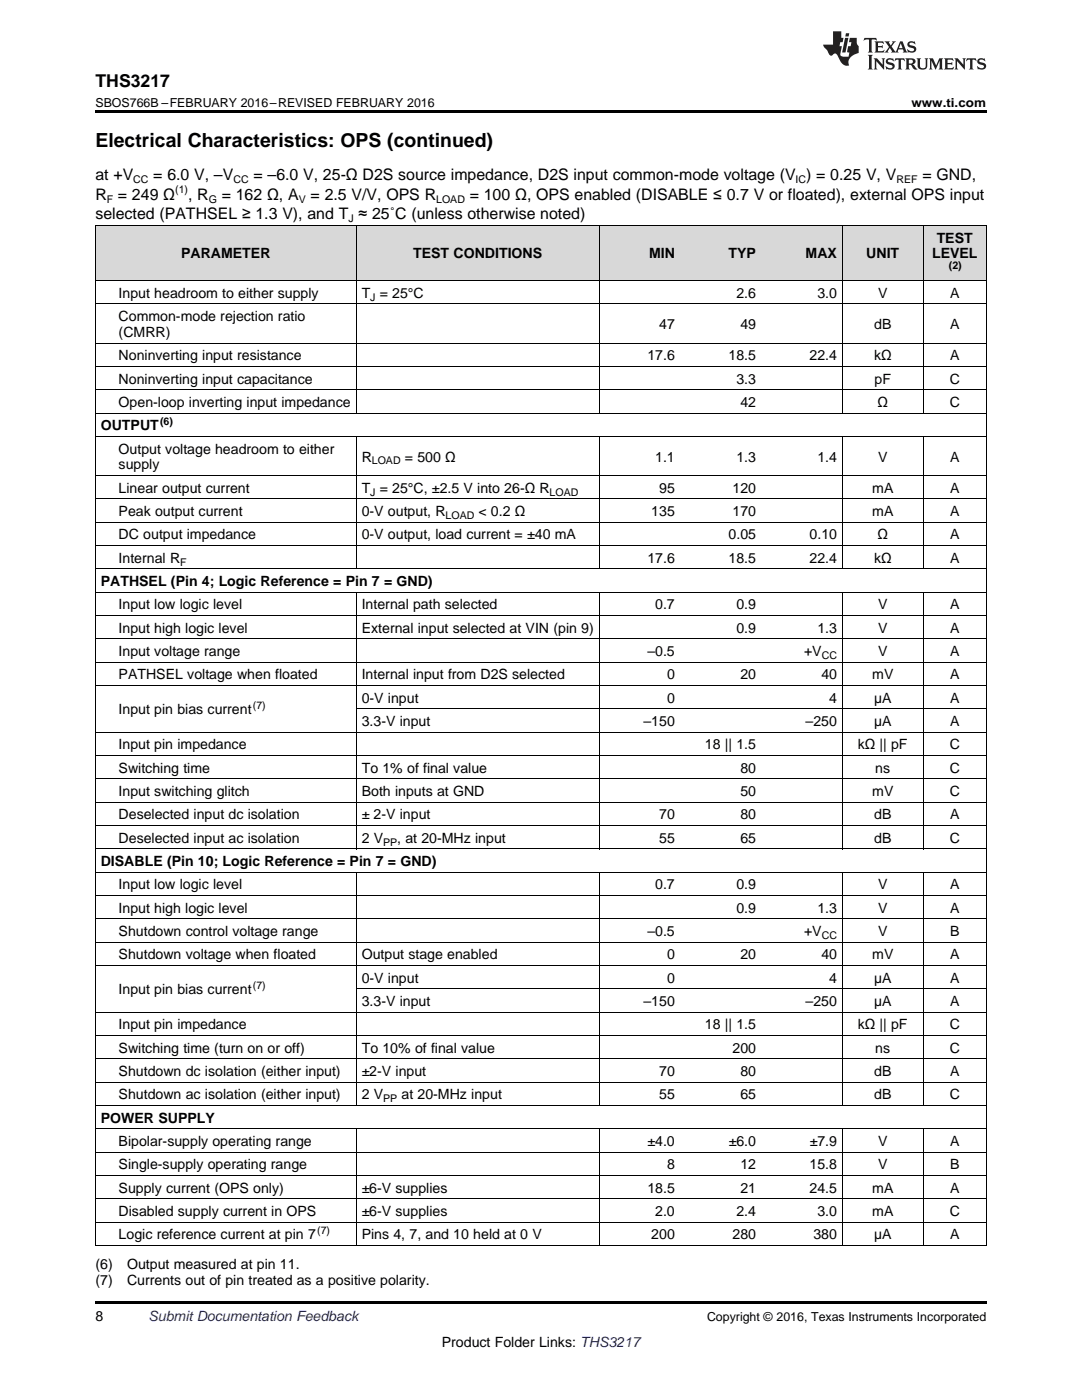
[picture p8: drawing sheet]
<svg xmlns="http://www.w3.org/2000/svg" width="216mm" height="279mm" viewBox="0 0 216 279" stroke-linecap="round" stroke-linejoin="round" font-family="sans-serif">
<defs><g id="words">
<text font-size="3.9" x="19" y="29.3">Electrical Characteristics: OPS (continued)</text>
<text font-size="3.5" x="19" y="17.3">THS3217</text>
<g font-size="3.2">
<text x="19" y="36">at +V</text>
<text x="30.6" y="36">= 6.0 V, –V</text>
<text x="50.6" y="36">= –6.0 V, 25-Ω D2S source impedance, D2S input common-mode voltage (V ) = 0.25 V, V</text>
<text x="184" y="36">= GND,</text>
<text x="19" y="39.9">R = 249 Ω</text>
<text x="37.5" y="39.9">, R</text>
<text x="44.2" y="39.9">= 162 Ω, A</text>
<text x="62" y="39.9">= 2.5 V/V, OPS R</text>
<text x="93.7" y="39.9">= 100 Ω, OPS enabled (DISABLE ≤ 0.7 V or floated), external OPS input</text>
<text x="19" y="43.7">selected (PATHSEL ≥ 1.3 V), and T ≈ 25˚C (unless otherwise noted)</text>
</g>
<g font-size="2.8">
<text x="36.1" y="51.6">PARAMETER</text>
<text x="82.4" y="51.6">TEST CONDITIONS</text>
<text x="129.5" y="51.6">MIN</text>
<text x="145.4" y="51.6">TYP</text>
<text x="160.8" y="51.6">MAX</text>
<text x="172.9" y="51.6">UNIT</text>
<text x="186" y="51.6">LEVEL</text>
<text x="186.9" y="48.4">TEST</text>
<text x="23.7" y="59.4">Input headroom to either supply</text>
<text x="72.2" y="59.4">T = 25°C</text>
<text x="146.9" y="59.4">2.6</text>
<text x="163.1" y="59.4">3.0</text>
<text x="175.2" y="59.4">V</text>
<text x="189.6" y="59.4">A</text>
<text x="23.7" y="64.1">Common-mode rejection ratio</text>
<text x="131.6" y="65.7">47</text>
<text x="147.7" y="65.7">49</text>
<text x="174.4" y="65.7">dB</text>
<text x="189.6" y="65.7">A</text>
<text x="23.7" y="67.2">(CMRR)</text>
<text x="23.7" y="71.9">Noninverting input resistance</text>
<text x="129.2" y="71.9">17.6</text>
<text x="145.4" y="71.9">18.5</text>
<text x="161.5" y="71.9">22.4</text>
<text x="174.4" y="71.9">kΩ</text>
<text x="189.6" y="71.9">A</text>
<text x="23.7" y="76.6">Noninverting input capacitance</text>
<text x="146.9" y="76.6">3.3</text>
<text x="174.5" y="76.6">pF</text>
<text x="189.5" y="76.6">C</text>
<text x="23.7" y="81.2">Open-loop inverting input impedance</text>
<text x="147.7" y="81.2">42</text>
<text x="175.1" y="81.2">Ω</text>
<text x="189.5" y="81.2">C</text>
<text x="20.1" y="85.9">OUTPUT</text>
<text x="23.7" y="90.5">Output voltage headroom to either</text>
<text x="23.7" y="93.7">supply</text>
<text x="72.2" y="92.1">R</text>
<text x="80.8" y="92.1">= 500 Ω</text>
<text x="130.7" y="92.1">1.1</text>
<text x="146.9" y="92.1">1.3</text>
<text x="163.1" y="92.1">1.4</text>
<text x="175.2" y="92.1">V</text>
<text x="189.6" y="92.1">A</text>
<text x="23.7" y="98.4">Linear output current</text>
<text x="72.2" y="98.4">T = 25°C, ±2.5 V into 26-Ω R</text>
<text x="131.6" y="98.4">95</text>
<text x="146.2" y="98.4">120</text>
<text x="174.1" y="98.4">mA</text>
<text x="189.6" y="98.4">A</text>
<text x="23.7" y="103">Peak output current</text>
<text x="23.7" y="107.7">DC output impedance</text>
<text x="72.2" y="103">0-V output, R</text>
<text x="72.2" y="107.7">0-V output, load current = ±40 mA</text>
<text x="95.5" y="103">&lt; 0.2 Ω</text>
<text x="130" y="103">135</text>
<text x="145.4" y="107.7">0.05</text>
<text x="146.2" y="103">170</text>
<text x="161.5" y="107.7">0.10</text>
<text x="174.1" y="103">mA</text>
<text x="175.1" y="107.7">Ω</text>
<text x="189.6" y="103">A</text>
<text x="189.6" y="107.7">A</text>
<text x="23.7" y="112.3">Internal R</text>
<text x="129.2" y="112.3">17.6</text>
<text x="145.4" y="112.3">18.5</text>
<text x="161.5" y="112.3">22.4</text>
<text x="174.4" y="112.3">kΩ</text>
<text x="189.6" y="112.3">A</text>
<text x="20.1" y="117">PATHSEL (Pin 4; Logic Reference = Pin 7 = GND)</text>
<text x="23.7" y="121.6">Input low logic level</text>
<text x="72.2" y="121.6">Internal path selected</text>
<text x="130.7" y="121.6">0.7</text>
<text x="146.9" y="121.6">0.9</text>
<text x="175.2" y="121.6">V</text>
<text x="189.6" y="121.6">A</text>
<text x="23.7" y="126.3">Input high logic level</text>
<text x="23.7" y="131">Input voltage range</text>
<text x="72.2" y="126.3">External input selected at VIN (pin 9)</text>
<text x="129.2" y="131">–0.5</text>
<text x="146.9" y="126.3">0.9</text>
<text x="160.4" y="131">+V</text>
<text x="163.1" y="126.3">1.3</text>
<text x="175.2" y="126.3">V</text>
<text x="175.2" y="131">V</text>
<text x="189.6" y="126.3">A</text>
<text x="189.6" y="131">A</text>
<text x="23.7" y="135.6">PATHSEL voltage when floated</text>
<text x="72.2" y="135.6">Internal input from D2S selected</text>
<text x="133.1" y="135.6">0</text>
<text x="147.7" y="135.6">20</text>
<text x="163.9" y="135.6">40</text>
<text x="174.1" y="135.6">mV</text>
<text x="189.6" y="135.6">A</text>
<text x="23.7" y="142.6">Input pin bias current</text>
<text x="72.2" y="140.3">0-V input</text>
<text x="133.1" y="140.3">0</text>
<text x="165.5" y="140.3">4</text>
<text x="174.4" y="140.3">µA</text>
<text x="189.6" y="140.3">A</text>
<text x="23.7" y="149.6">Input pin impedance</text>
<text x="72.2" y="144.9">3.3-V input</text>
<text x="128.4" y="144.9">–150</text>
<text x="140.7" y="149.6">18 || 1.5</text>
<text x="160.8" y="144.9">–250</text>
<text x="171.2" y="149.6">kΩ || pF</text>
<text x="174.4" y="144.9">µA</text>
<text x="189.5" y="149.6">C</text>
<text x="189.6" y="144.9">A</text>
<text x="23.7" y="154.2">Switching time</text>
<text x="72.2" y="154.2">To 1% of final value</text>
<text x="147.7" y="154.2">80</text>
<text x="174.7" y="154.2">ns</text>
<text x="189.5" y="154.2">C</text>
<text x="23.7" y="158.9">Input switching glitch</text>
<text x="72.2" y="158.9">Both inputs at GND</text>
<text x="147.7" y="158.9">50</text>
<text x="174.1" y="158.9">mV</text>
<text x="189.5" y="158.9">C</text>
<text x="23.7" y="163.5">Deselected input dc isolation</text>
<text x="72.2" y="163.5">± 2-V input</text>
<text x="131.6" y="163.5">70</text>
<text x="147.7" y="163.5">80</text>
<text x="174.4" y="163.5">dB</text>
<text x="189.6" y="163.5">A</text>
<text x="20.1" y="172.9">DISABLE (Pin 10; Logic Reference = Pin 7 = GND)</text>
<text x="23.7" y="168.2">Deselected input ac isolation</text>
<text x="72.2" y="168.2">2 V</text>
<text x="79.3" y="168.2">, at 20-MHz input</text>
<text x="131.6" y="168.2">55</text>
<text x="147.7" y="168.2">65</text>
<text x="174.4" y="168.2">dB</text>
<text x="189.5" y="168.2">C</text>
<text x="23.7" y="177.5">Input low logic level</text>
<text x="130.7" y="177.5">0.7</text>
<text x="146.9" y="177.5">0.9</text>
<text x="175.2" y="177.5">V</text>
<text x="189.6" y="177.5">A</text>
<text x="23.7" y="182.2">Input high logic level</text>
<text x="146.9" y="182.2">0.9</text>
<text x="163.1" y="182.2">1.3</text>
<text x="175.2" y="182.2">V</text>
<text x="189.6" y="182.2">A</text>
<text x="23.7" y="186.8">Shutdown control voltage range</text>
<text x="23.7" y="191.5">Shutdown voltage when floated</text>
<text x="72.2" y="191.5">Output stage enabled</text>
<text x="129.2" y="186.8">–0.5</text>
<text x="133.1" y="191.5">0</text>
<text x="147.7" y="191.5">20</text>
<text x="160.4" y="186.8">+V</text>
<text x="163.9" y="191.5">40</text>
<text x="174.1" y="191.5">mV</text>
<text x="175.2" y="186.8">V</text>
<text x="189.6" y="186.8">B</text>
<text x="189.6" y="191.5">A</text>
<text x="72.2" y="196.1">0-V input</text>
<text x="133.1" y="196.1">0</text>
<text x="165.5" y="196.1">4</text>
<text x="174.4" y="196.1">µA</text>
<text x="189.6" y="196.1">A</text>
<text x="23.7" y="198.5">Input pin bias current</text>
<text x="72.2" y="200.8">3.3-V input</text>
<text x="128.4" y="200.8">–150</text>
<text x="160.8" y="200.8">–250</text>
<text x="174.4" y="200.8">µA</text>
<text x="189.6" y="200.8">A</text>
<text x="23.7" y="205.5">Input pin impedance</text>
<text x="140.7" y="205.5">18 || 1.5</text>
<text x="171.2" y="205.5">kΩ || pF</text>
<text x="189.5" y="205.5">C</text>
<text x="23.7" y="210.1">Switching time (turn on or off)</text>
<text x="23.7" y="214.8">Shutdown dc isolation (either input)</text>
<text x="72.2" y="210.1">To 10% of final value</text>
<text x="72.2" y="214.8">±2-V input</text>
<text x="131.6" y="214.8">70</text>
<text x="146.2" y="210.1">200</text>
<text x="147.7" y="214.8">80</text>
<text x="174.4" y="214.8">dB</text>
<text x="174.7" y="210.1">ns</text>
<text x="189.5" y="210.1">C</text>
<text x="189.6" y="214.8">A</text>
<text x="23.7" y="219.4">Shutdown ac isolation (either input)</text>
<text x="72.2" y="219.4">2 V</text>
<text x="80.1" y="219.4">at 20-MHz input</text>
<text x="131.6" y="219.4">55</text>
<text x="147.7" y="219.4">65</text>
<text x="174.4" y="219.4">dB</text>
<text x="189.5" y="219.4">C</text>
<text x="20.1" y="224.1">POWER SUPPLY</text>
<text x="23.7" y="228.7">Bipolar-supply operating range</text>
<text x="23.7" y="233.4">Single-supply operating range</text>
<text x="129.2" y="228.7">±4.0</text>
<text x="133.1" y="233.4">8</text>
<text x="145.4" y="228.7">±6.0</text>
<text x="147.7" y="233.4">12</text>
<text x="161.5" y="233.4">15.8</text>
<text x="161.6" y="228.7">±7.9</text>
<text x="175.2" y="228.7">V</text>
<text x="175.2" y="233.4">V</text>
<text x="189.6" y="228.7">A</text>
<text x="189.6" y="233.4">B</text>
<text x="23.7" y="238.1">Supply current (OPS only)</text>
<text x="72.2" y="238.1">±6-V supplies</text>
<text x="129.2" y="238.1">18.5</text>
<text x="147.7" y="238.1">21</text>
<text x="161.5" y="238.1">24.5</text>
<text x="174.1" y="238.1">mA</text>
<text x="189.6" y="238.1">A</text>
<text x="23.7" y="242.7">Disabled supply current in OPS</text>
<text x="72.2" y="242.7">±6-V supplies</text>
<text x="130.7" y="242.7">2.0</text>
<text x="146.9" y="242.7">2.4</text>
<text x="163.1" y="242.7">3.0</text>
<text x="174.1" y="242.7">mA</text>
<text x="189.5" y="242.7">C</text>
<text x="23.7" y="247.4">Logic reference current at pin 7</text>
<text x="72.2" y="247.4">Pins 4, 7, and 10 held at 0 V</text>
<text x="130" y="247.4">200</text>
<text x="146.2" y="247.4">280</text>
<text x="162.3" y="247.4">380</text>
<text x="174.4" y="247.4">µA</text>
<text x="189.6" y="247.4">A</text>
<text x="19" y="253.2">(6)</text>
<text x="19" y="256.4">(7)</text>
<text x="25.4" y="253.2">Output measured at pin 11.</text>
<text x="25.4" y="256.4">Currents out of pin treated as a positive polarity.</text>
<text x="19" y="263.6">8</text>
<text x="88.2" y="268.9">Product Folder Links: THS3217</text>
</g>
<text font-size="2.8" fill="#0000c8" x="29.6" y="263.6">Submit Documentation Feedback</text>
<g font-size="2.5">
<text x="19" y="21.4">SBOS766B –FEBRUARY 2016–REVISED FEBRUARY 2016</text>
<text x="181.9" y="21.4">www.ti.com</text>
<text x="141.1" y="263.6">Copyright © 2016, Texas Instruments Incorporated</text>
</g>
<g font-size="2.1">
<text x="21.3" y="40.5">F</text>
<text x="26.6" y="36.6">CC</text>
<text x="35" y="38.6">(1)</text>
<text x="41.7" y="40.5">G</text>
<text x="46.6" y="36.6">CC</text>
<text x="59.6" y="40.5">V</text>
<text x="87" y="40.5">LOAD</text>
<text x="158.7" y="36.6">IC</text>
<text x="178.9" y="36.6">REF</text>
<text x="69.5" y="44.4">J</text>
<text x="189.3" y="53.6">(2)</text>
<text x="73.9" y="60">J</text>
<text x="31.9" y="84.7">(6)</text>
<text x="74.2" y="92.7">LOAD</text>
<text x="73.9" y="98.9">J</text>
<text x="109.7" y="98.9">LOAD</text>
<text x="88.9" y="103.6">LOAD</text>
<text x="35.9" y="112.9">F</text>
<text x="164" y="131.5">CC</text>
<text x="50.5" y="141.5">(7)</text>
<text x="76.4" y="168.8">PP</text>
<text x="164" y="187.4">CC</text>
<text x="50.4" y="197.3">(7)</text>
<text x="76.4" y="220">PP</text>
<text x="63.3" y="246.2">(7)</text>
</g>
</g></defs>
<g fill="#d8d8d8">
<path d="M19 45h3.6v11h-3.6z"/>
<path d="M22.6 45h48.5v11h-48.5z"/>
<path d="M71.1 45h48.5v11h-48.5z"/>
<path d="M119.6 45h16.2v11h-16.2z"/>
<path d="M135.8 45h16.1v11h-16.1z"/>
<path d="M151.9 45h16.2v11h-16.2z"/>
<path d="M168.1 45h16.2v11h-16.2z"/>
<path d="M184.3 45h12.5v11h-12.5z"/>
</g>
<path d="M19 22h177.8v.5h-177.8zM19 259.7h177.8v.5h-177.8z" fill="#000"/>
<g fill="none" stroke="#000" stroke-width=".2">
<path d="M19 56h177.8M19 45h177.8M19.1 45v203.6M71.1 45v37.5M119.5 45v37.5M168 45v37.5M184.2 45v37.5M196.8 45v203.6M19 77.8h177.8M19 73.1h177.8M19 68.5h177.8M19 60.6h177.8"/>
<path d="M19 99.6h177.8M19 94.9h177.8M19 87.1h177.8M19 82.4h177.8M71.1 87.1v26.5M119.5 87.1v26.5M168 87.1v26.5M184.2 87.1v26.5M19 118.2h177.8M19 113.5h177.8M19 108.9h177.8M19 104.2h177.8"/>
<path d="M71.1 118.2v51.3M119.5 118.2v51.3M168 118.2v51.3M184.2 118.2v51.3M19 136.8h177.8M19 132.2h177.8M19 127.5h177.8M19 122.9h177.8M19 155.5h177.8M19 150.8h177.8M19 146.1h177.8M71.1 141.5h125.7"/>
<path d="M19 178.7h177.8M19 174.1h177.8M19 169.4h177.8M19 164.8h177.8M19 160.1h177.8M71.1 174.1v46.6M119.5 174.1v46.6M168 174.1v46.6M184.2 174.1v46.6M19 192.7h177.8M19 188h177.8M19 183.4h177.8"/>
<path d="M71.1 197.4h125.7M19 216h177.8M19 211.3h177.8M19 206.7h177.8M19 202h177.8M19 239.3h177.8M19 234.6h177.8M19 230h177.8M19 225.3h177.8M19 220.6h177.8M71.1 225.4v23.2M119.5 225.4v23.2"/>
<path d="M168 225.4v23.2M184.2 225.4v23.2M19 248.6h177.8M19 243.9h177.8"/>
</g>
<g fill="#231f20">
<path d="M172.5 7.6l-.1 .5 .4-.2h.6v.1v2.1l-.2 .4h.9l-.2-.4v-2.1l.1-.1h.5l.5 .2-.2-.5zM174.5 8.3l.2 .3v1.5l-.2 .4h1.8l.2-.6a1.04 1.04 0 0 1-1.3 .2v-.7h.6l.3 .2v-.6l-.3 .2h-.6v-.6l.8-.1 .4 .3-.2-.5zM176.5 8.3l.9 1.1-.9 1.1h.8l-.2-.2 .4-.7 .5 .7-.2 .2h1.5l-.2-.2 .2-.4h.9l.1 .4-.2 .2h1l-.3-.3-.7-1.9h-.5l-.9 2-.8-1 .9-1h-.8l.1 .3-.4 .5-.3-.6 .1-.2zM179.7 8.6l.4 1h-.7zM181.3 8.4a.63 .63 0 0 0-.2 .7 .63 .63 0 0 0 .6 .4l.6 .2 .1 .2a.75 .75 0 0 1-.7 .4 .75 .75 0 0 1-.6-.5l.1 .7 .1-.1a1.11 1.11 0 0 0 1.5-.6 1.13 1.13 0 0 0-1.2-.8l-.1-.4a1.04 1.04 0 0 1 1.2 .2l-.2-.5-.2 .1-.4-.2zM173.2 10.9l.2 .4v2.2l-.2 .4h1l-.3-.4v-2.2l.3-.4zM174.3 11.6l.3 .4v1.5l-.3 .4h.8l-.2-.4v-1.3l1.5 1.7v-1.9l.2-.4h-.7l.2 .4v.9l-1.1-1.3zM177 11.8a.62 .62 0 0 0-.2 .7 .62 .62 0 0 0 .6 .4l.6 .1 .1 .3a.76 .76 0 0 1-.7 .3 .76 .76 0 0 1-.7-.4l.2 .7 .1-.1a1.11 1.11 0 0 0 1.5-.6 1.13 1.13 0 0 0-1.2-.8l-.1-.4a1.04 1.04 0 0 1 1.2 .2l-.2-.6-.2 .1-.5-.1zM178.7 11.6l-.2 .6a.61 .61 0 0 1 .8-.3v1.6l-.2 .4h.9l-.2-.4v-1.6a.63 .63 0 0 1 .7 .3l-.1-.6zM180.6 11.6l.3 .4v1.5l-.3 .4h1l-.2-.2-.1-.8 .6 .2a.76 .76 0 0 0 1.2 .7l-1-1a.58 .58 0 0 0 .6-.5 .58 .58 0 0 0-.5-.6zM181.4 11.9h.1a.45 .45 0 0 1 .5 .1 .45 .45 0 0 1 .1 .5l-.8 .2zM182.9 11.6l.2 .2a2.17 2.17 0 0 0 .3 1.9 .99 .99 0 0 0 1.6-.6v-1.1l.2-.4h-.7l.2 .2a1.92 1.92 0 0 1-.2 1.8 .6 .6 0 0 1-.9-.5v-1.1l.2-.4zM185.4 11.6l.2 .4v1.5l-.2 .4h.7l-.2-.4v-1.4l.8 1.8 .8-1.8v1.4l-.2 .4h.9l-.2-.4v-1.5l.2-.4h-.8l-.6 1.5-.6-1.5zM188.4 11.6l.2 .4v1.5l-.2 .4h1.8l.1-.6a1.04 1.04 0 0 1-1.2 .1v-.6h.5l.4 .2v-.6l-.4 .2h-.5v-.7h.8l.3 .3-.1-.6zM190.5 11.6l.2 .4v1.5l-.2 .4h.7l-.2-.4v-1.3l1.5 1.7v-1.9l.2-.4h-.7l.2 .4v.9l-1.1-1.3zM192.9 11.6l-.1 .6a.61 .61 0 0 1 .7-.3l.1 1.6-.3 .4h1l-.3-.4 .1-1.6a.63 .63 0 0 1 .7 .3l-.1-.6zM195.2 11.8a.62 .62 0 0 0-.2 .7 .62 .62 0 0 0 .6 .4l.6 .1 .1 .3a.76 .76 0 0 1-.7 .3 .76 .76 0 0 1-.6-.4l.1 .7 .1-.1a1.11 1.11 0 0 0 1.6-.6 1.13 1.13 0 0 0-1.3-.8l-.1-.4a1.04 1.04 0 0 1 1.2 .2l-.1-.6-.2 .1-.5-.1z"/>
<path d="M166.2 6.3v2.6h-1.9v.4l.8 .9a.91 .91 0 0 0 1 .8 .56 .56 0 0 1 .5-.3 .56 .56 0 0 1 .5 .3l.4 .8a1.53 1.53 0 0 0 1.9 1.2 1.54 1.54 0 0 1 1-2.1l.9-.3v-1.4a1.52 1.52 0 0 1-.4-1.6h-1.3l-.2 .8h.5l-.2 .8h-.5l-.1 1v.2l.4 .1-.2 .8a1.93 1.93 0 0 1-1.6-.3l.3-1.8h-.5l.2-.8h.4l.2-.8h-.4v-1.3zM168.6 7.6l-.6 2.9h.7l.6-2.9zM168.8 6.6l-.1 .7h.6l.2-.7z"/>
</g>
<use href="#words"/>
</svg>
